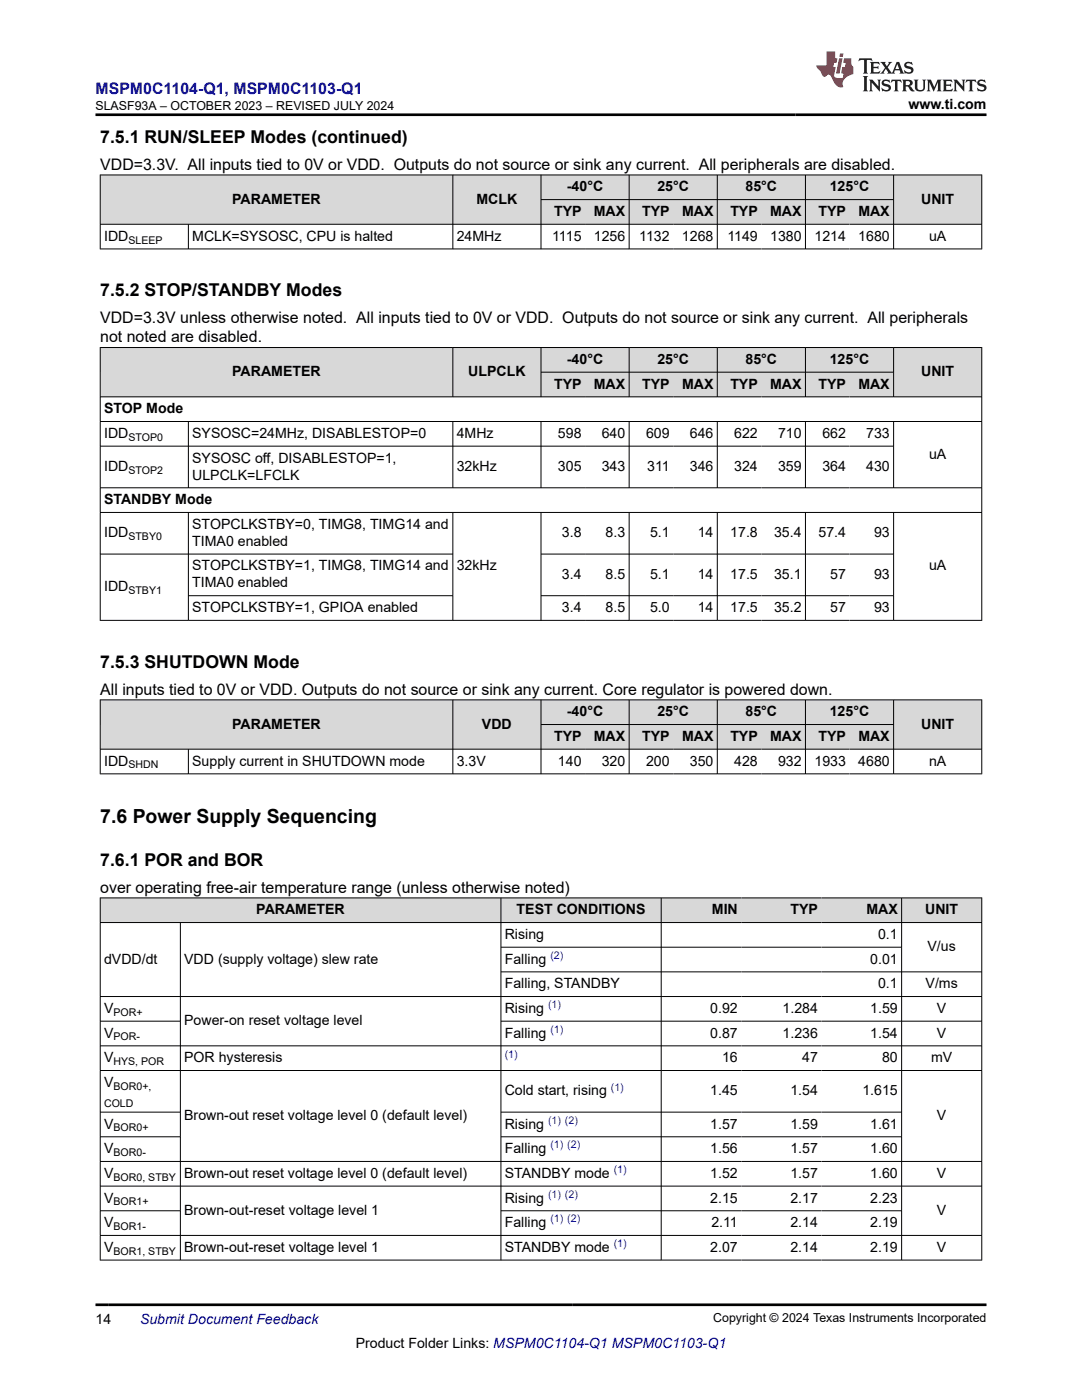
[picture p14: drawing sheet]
<svg xmlns="http://www.w3.org/2000/svg" width="216mm" height="279mm" viewBox="0 0 216 279" stroke-linecap="round" stroke-linejoin="round" font-family="sans-serif">
<defs><g id="words">
<text font-size="3.9" x="20" y="164.2">7.6 Power Supply Sequencing</text>
<g font-size="3.5">
<text x="20" y="28.5">7.5.1 RUN/SLEEP Modes (continued)</text>
<text x="20" y="59.2">7.5.2 STOP/STANDBY Modes</text>
<text x="20" y="133.3">7.5.3 SHUTDOWN Mode</text>
<text x="20" y="172.8">7.6.1 POR and BOR</text>
</g>
<text font-size="3.2" fill="#00f" x="19" y="18.7">MSPM0C1104-Q1, MSPM0C1103-Q1</text>
<g font-size="3.2">
<text x="20" y="33.9">VDD=3.3V. All inputs tied to 0V or VDD. Outputs do not source or sink any current. All peripherals are disabled.</text>
<text x="20" y="64.5">VDD=3.3V unless otherwise noted. All inputs tied to 0V or VDD. Outputs do not source or sink any current. All peripherals</text>
<text x="20" y="68.3">not noted are disabled.</text>
<text x="20" y="138.6">All inputs tied to 0V or VDD. Outputs do not source or sink any current. Core regulator is powered down.</text>
<text x="20" y="178.1">over operating free-air temperature range (unless otherwise noted)</text>
</g>
<g font-size="2.8">
<text x="181.3" y="21.8">www.ti.com</text>
<text x="46.3" y="40.7">PARAMETER</text>
<text x="95.1" y="40.7">MCLK</text>
<text x="113.1" y="38.2">-40°C</text>
<text x="131.2" y="38.2">25°C</text>
<text x="148.8" y="38.2">85°C</text>
<text x="165.6" y="38.2">125°C</text>
<text x="183.8" y="40.7">UNIT</text>
<text x="110.6" y="43.1">TYP</text>
<text x="118.5" y="43.1">MAX</text>
<text x="128.1" y="43.1">TYP</text>
<text x="136.1" y="43.1">MAX</text>
<text x="145.7" y="43.1">TYP</text>
<text x="153.7" y="43.1">MAX</text>
<text x="163.3" y="43.1">TYP</text>
<text x="171.3" y="43.1">MAX</text>
<text x="20.8" y="48">IDD</text>
<text x="38.4" y="48">MCLK=SYSOSC, CPU is halted</text>
<text x="91.1" y="48">24MHz</text>
<text x="110.2" y="48">1115</text>
<text x="118.5" y="48">1256</text>
<text x="127.6" y="48">1132</text>
<text x="136.1" y="48">1268</text>
<text x="145.2" y="48">1149</text>
<text x="153.7" y="48">1380</text>
<text x="162.5" y="48">1214</text>
<text x="171.3" y="48">1680</text>
<text x="185.4" y="48">uA</text>
<text x="46.3" y="75.1">PARAMETER</text>
<text x="93.4" y="75.1">ULPCLK</text>
<text x="110.6" y="77.6">TYP</text>
<text x="113.1" y="72.6">-40°C</text>
<text x="118.5" y="77.6">MAX</text>
<text x="128.1" y="77.6">TYP</text>
<text x="131.2" y="72.6">25°C</text>
<text x="136.1" y="77.6">MAX</text>
<text x="145.7" y="77.6">TYP</text>
<text x="148.8" y="72.6">85°C</text>
<text x="153.7" y="77.6">MAX</text>
<text x="163.3" y="77.6">TYP</text>
<text x="165.6" y="72.6">125°C</text>
<text x="171.3" y="77.6">MAX</text>
<text x="183.8" y="75.1">UNIT</text>
<text x="20.8" y="82.5">STOP Mode</text>
<text x="20.8" y="87.4">IDD</text>
<text x="38.4" y="87.4">SYSOSC=24MHz, DISABLESTOP=0</text>
<text x="91.1" y="87.4">4MHz</text>
<text x="111.3" y="87.4">598</text>
<text x="120.1" y="87.4">640</text>
<text x="128.9" y="87.4">609</text>
<text x="137.7" y="87.4">646</text>
<text x="146.5" y="87.4">622</text>
<text x="155.2" y="87.4">710</text>
<text x="164.1" y="87.4">662</text>
<text x="172.8" y="87.4">733</text>
<text x="20.8" y="94">IDD</text>
<text x="38.4" y="92.3">SYSOSC off, DISABLESTOP=1,</text>
<text x="38.4" y="95.7">ULPCLK=LFCLK</text>
<text x="91.1" y="94">32kHz</text>
<text x="111.3" y="94">305</text>
<text x="120.1" y="94">343</text>
<text x="129.1" y="94">311</text>
<text x="137.7" y="94">346</text>
<text x="146.5" y="94">324</text>
<text x="155.2" y="94">359</text>
<text x="164.1" y="94">364</text>
<text x="172.8" y="94">430</text>
<text x="185.4" y="91.5">uA</text>
<text x="20.8" y="100.6">STANDBY Mode</text>
<text x="20.8" y="107.2">IDD</text>
<text x="38.4" y="105.5">STOPCLKSTBY=0, TIMG8, TIMG14 and</text>
<text x="112.1" y="107.2">3.8</text>
<text x="120.8" y="107.2">8.3</text>
<text x="129.7" y="107.2">5.1</text>
<text x="139.2" y="107.2">14</text>
<text x="145.7" y="107.2">17.8</text>
<text x="154.5" y="107.2">35.4</text>
<text x="163.3" y="107.2">57.4</text>
<text x="174.4" y="107.2">93</text>
<text x="38.4" y="108.9">TIMA0 enabled</text>
<text x="38.4" y="113.9">STOPCLKSTBY=1, TIMG8, TIMG14 and</text>
<text x="91.1" y="113.9">32kHz</text>
<text x="185.4" y="113.9">uA</text>
<text x="20.8" y="118">IDD</text>
<text x="38.4" y="117.2">TIMA0 enabled</text>
<text x="112.1" y="115.5">3.4</text>
<text x="120.8" y="115.5">8.5</text>
<text x="129.7" y="115.5">5.1</text>
<text x="139.2" y="115.5">14</text>
<text x="145.7" y="115.5">17.5</text>
<text x="154.5" y="115.5">35.1</text>
<text x="165.7" y="115.5">57</text>
<text x="174.4" y="115.5">93</text>
<text x="38.4" y="122.2">STOPCLKSTBY=1, GPIOA enabled</text>
<text x="112.1" y="122.2">3.4</text>
<text x="120.8" y="122.2">8.5</text>
<text x="129.7" y="122.2">5.0</text>
<text x="139.2" y="122.2">14</text>
<text x="145.7" y="122.2">17.5</text>
<text x="154.5" y="122.2">35.2</text>
<text x="165.7" y="122.2">57</text>
<text x="174.4" y="122.2">93</text>
<text x="113.1" y="142.9">-40°C</text>
<text x="131.2" y="142.9">25°C</text>
<text x="148.8" y="142.9">85°C</text>
<text x="165.6" y="142.9">125°C</text>
<text x="46.3" y="145.4">PARAMETER</text>
<text x="96.2" y="145.4">VDD</text>
<text x="110.6" y="147.9">TYP</text>
<text x="118.5" y="147.9">MAX</text>
<text x="128.1" y="147.9">TYP</text>
<text x="136.1" y="147.9">MAX</text>
<text x="145.7" y="147.9">TYP</text>
<text x="153.7" y="147.9">MAX</text>
<text x="163.3" y="147.9">TYP</text>
<text x="171.3" y="147.9">MAX</text>
<text x="183.8" y="145.4">UNIT</text>
<text x="20.8" y="152.8">IDD</text>
<text x="38.4" y="152.8">Supply current in SHUTDOWN mode</text>
<text x="91.1" y="152.8">3.3V</text>
<text x="111.3" y="152.8">140</text>
<text x="120.1" y="152.8">320</text>
<text x="128.9" y="152.8">200</text>
<text x="137.7" y="152.8">350</text>
<text x="146.5" y="152.8">428</text>
<text x="155.2" y="152.8">932</text>
<text x="162.5" y="152.8">1933</text>
<text x="171.3" y="152.8">4680</text>
<text x="185.4" y="152.8">nA</text>
<text x="51.1" y="182.5">PARAMETER</text>
<text x="103.1" y="182.5">TEST CONDITIONS</text>
<text x="142" y="182.5">MIN</text>
<text x="157.7" y="182.5">TYP</text>
<text x="172.9" y="182.5">MAX</text>
<text x="184.6" y="182.5">UNIT</text>
<text x="100.7" y="187.4">Rising</text>
<text x="175.2" y="187.4">0.1</text>
<text x="185.1" y="189.8">V/us</text>
<text x="20.8" y="192.3">dVDD/dt</text>
<text x="36.8" y="192.3">VDD (supply voltage) slew rate</text>
<text x="100.7" y="192.3">Falling</text>
<text x="100.7" y="197.2">Falling, STANDBY</text>
<text x="173.6" y="192.3">0.01</text>
<text x="175.2" y="197.2">0.1</text>
<text x="184.7" y="197.2">V/ms</text>
<text x="20.8" y="202.2">V</text>
<text x="100.7" y="202.2">Rising</text>
<text x="141.7" y="202.2">0.92</text>
<text x="156.2" y="202.2">1.284</text>
<text x="173.6" y="202.2">1.59</text>
<text x="187" y="202.2">V</text>
<text x="20.8" y="207.1">V</text>
<text x="36.8" y="204.6">Power-on reset voltage level</text>
<text x="100.7" y="207.1">Falling</text>
<text x="141.7" y="207.1">0.87</text>
<text x="156.2" y="207.1">1.236</text>
<text x="173.6" y="207.1">1.54</text>
<text x="187" y="207.1">V</text>
<text x="20.8" y="212">V</text>
<text x="36.8" y="212">POR hysteresis</text>
<text x="144.1" y="212">16</text>
<text x="160.1" y="212">47</text>
<text x="176" y="212">80</text>
<text x="185.8" y="212">mV</text>
<text x="20.8" y="216.9">V</text>
<text x="100.7" y="218.6">Cold start, rising</text>
<text x="141.7" y="218.6">1.45</text>
<text x="157.7" y="218.6">1.54</text>
<text x="172.1" y="218.6">1.615</text>
<text x="20.8" y="225.2">V</text>
<text x="36.8" y="223.5">Brown-out reset voltage level 0 (default level)</text>
<text x="100.7" y="225.2">Rising</text>
<text x="141.7" y="225.2">1.57</text>
<text x="157.7" y="225.2">1.59</text>
<text x="173.6" y="225.2">1.61</text>
<text x="187" y="223.5">V</text>
<text x="20.8" y="230.1">V</text>
<text x="100.7" y="230.1">Falling</text>
<text x="141.7" y="230.1">1.56</text>
<text x="157.7" y="230.1">1.57</text>
<text x="173.6" y="230.1">1.60</text>
<text x="20.8" y="235.1">V</text>
<text x="20.8" y="240">V</text>
<text x="36.8" y="235.1">Brown-out reset voltage level 0 (default level)</text>
<text x="100.7" y="235.1">STANDBY mode</text>
<text x="100.7" y="240">Rising</text>
<text x="141.7" y="235.1">1.52</text>
<text x="141.7" y="240">2.15</text>
<text x="157.7" y="235.1">1.57</text>
<text x="157.7" y="240">2.17</text>
<text x="173.6" y="235.1">1.60</text>
<text x="173.6" y="240">2.23</text>
<text x="187" y="235.1">V</text>
<text x="20.8" y="244.9">V</text>
<text x="36.8" y="242.4">Brown-out-reset voltage level 1</text>
<text x="100.7" y="244.9">Falling</text>
<text x="141.9" y="244.9">2.11</text>
<text x="157.7" y="244.9">2.14</text>
<text x="173.6" y="244.9">2.19</text>
<text x="187" y="242.4">V</text>
<text x="20.8" y="249.8">V</text>
<text x="36.8" y="249.8">Brown-out-reset voltage level 1</text>
<text x="100.7" y="249.8">STANDBY mode</text>
<text x="141.7" y="249.8">2.07</text>
<text x="157.7" y="249.8">2.14</text>
<text x="173.6" y="249.8">2.19</text>
<text x="187" y="249.8">V</text>
<text x="19" y="264.2">14</text>
<text x="71" y="269">Product Folder Links: MSPM0C1104-Q1 MSPM0C1103-Q1</text>
</g>
<text font-size="2.8" fill="#00f" x="27.9" y="264.2">Submit Document Feedback</text>
<g font-size="2.5">
<text x="19.1" y="21.9">SLASF93A – OCTOBER 2023 – REVISED JULY 2024</text>
<text x="142.3" y="263.9">Copyright © 2024 Texas Instruments Incorporated</text>
</g>
<g font-size="2.1">
<text x="25.6" y="48.6">SLEEP</text>
<text x="25.6" y="88">STOP0</text>
<text x="25.6" y="94.6">STOP2</text>
<text x="25.6" y="107.8">STBY0</text>
<text x="25.6" y="118.6">STBY1</text>
<text x="25.6" y="153.4">SHDN</text>
<text x="22.6" y="202.7">POR+</text>
<text x="22.6" y="207.6">POR-</text>
<text x="22.6" y="212.6">HYS, POR</text>
<text x="20.8" y="220.9">COLD</text>
<text x="22.6" y="217.5">BOR0+,</text>
<text x="22.6" y="225.8">BOR0+</text>
<text x="22.6" y="230.7">BOR0-</text>
<text x="22.6" y="235.6">BOR0, STBY</text>
<text x="22.6" y="240.6">BOR1+</text>
<text x="22.6" y="245.5">BOR1-</text>
<text x="22.6" y="250.4">BOR1, STBY</text>
</g>
<g font-size="2.1" fill="#00f">
<text x="109.8" y="191.4">(2)</text>
<text x="109.3" y="201.2">(1)</text>
<text x="109.8" y="206.1">(1)</text>
<text x="100.7" y="211.1">(1)</text>
<text x="121.9" y="217.7">(1)</text>
<text x="109.3" y="224.3">(1) (2)</text>
<text x="109.8" y="229.2">(1) (2)</text>
<text x="109.3" y="239">(1) (2)</text>
<text x="122.5" y="234.1">(1)</text>
<text x="109.8" y="244">(1) (2)</text>
<text x="122.5" y="248.9">(1)</text>
</g>
</g></defs>
<g fill="#d8d8d8">
<path d="M20 34.9h175.9v4.9h-175.9z" fill-rule="evenodd"/>
<path d="M20.1 35h70.2v9.7h-70.2z" fill-rule="evenodd"/>
<path d="M90.4 35h17.5v9.7h-17.5z" fill-rule="evenodd"/>
<path d="M108 35h17.5v4.8h-17.5z" fill-rule="evenodd"/>
<path d="M125.6 35h17.5v4.8h-17.5z" fill-rule="evenodd"/>
<path d="M143.2 35h17.5v4.8h-17.5z" fill-rule="evenodd"/>
<path d="M160.8 35h17.4v4.8h-17.4z" fill-rule="evenodd"/>
<path d="M178.4 35h17.4v9.7h-17.4z" fill-rule="evenodd"/>
<path d="M108 39.9h8.7v4.8h-8.7z" fill-rule="evenodd"/>
<path d="M116.7 39.9h8.8v4.8h-8.8z" fill-rule="evenodd"/>
<path d="M125.6 39.9h8.7v4.8h-8.7z" fill-rule="evenodd"/>
<path d="M134.3 39.9h8.8v4.8h-8.8z" fill-rule="evenodd"/>
<path d="M143.2 39.9h8.7v4.8h-8.7z" fill-rule="evenodd"/>
<path d="M151.9 39.9h8.8v4.8h-8.8z" fill-rule="evenodd"/>
<path d="M160.8 39.9h8.7v4.8h-8.7z" fill-rule="evenodd"/>
<path d="M169.5 39.9h8.7v4.8h-8.7z" fill-rule="evenodd"/>
</g>
<g fill="none" stroke="#000" stroke-width=".2">
<path d="M19.9 34.9h176.1M20 34.9v14.8M90.4 34.9v14.8M107.9 34.9v14.8M107.9 39.8h70.5M125.5 34.9v14.8M143.1 34.9v14.8M160.7 34.9v14.8M178.3 34.9v14.8M195.9 34.9v14.8M19.9 44.8h176.1M19.9 49.7h176.1"/>
<path d="M37.6 44.8v4.9"/>
</g>
<g fill="#d8d8d8">
<path d="M20 69.4h175.9v4.9h-175.9z" fill-rule="evenodd"/>
<path d="M20.1 69.4h70.2v9.7h-70.2z" fill-rule="evenodd"/>
<path d="M90.4 69.4h17.5v9.7h-17.5z" fill-rule="evenodd"/>
<path d="M108 69.4h17.5v4.8h-17.5z" fill-rule="evenodd"/>
<path d="M125.6 69.4h17.5v4.8h-17.5z" fill-rule="evenodd"/>
<path d="M143.2 69.4h17.5v4.8h-17.5z" fill-rule="evenodd"/>
<path d="M160.8 69.4h17.4v4.8h-17.4z" fill-rule="evenodd"/>
<path d="M178.4 69.4h17.4v9.7h-17.4z" fill-rule="evenodd"/>
<path d="M108 74.3h8.7v4.8h-8.7z" fill-rule="evenodd"/>
<path d="M116.7 74.3h8.8v4.8h-8.8z" fill-rule="evenodd"/>
<path d="M125.6 74.3h8.7v4.8h-8.7z" fill-rule="evenodd"/>
<path d="M134.3 74.3h8.8v4.8h-8.8z" fill-rule="evenodd"/>
<path d="M143.2 74.3h8.7v4.8h-8.7z" fill-rule="evenodd"/>
<path d="M151.9 74.3h8.8v4.8h-8.8z" fill-rule="evenodd"/>
<path d="M160.8 74.3h8.7v4.8h-8.7z" fill-rule="evenodd"/>
<path d="M169.5 74.3h8.7v4.8h-8.7z" fill-rule="evenodd"/>
</g>
<g fill="none" stroke="#000" stroke-width=".2">
<path d="M19.9 69.4h176.1M19.9 79.2h176.1M20 69.3v54.6M90.4 69.3v10M107.9 69.3v10M107.9 74.3h70.5M125.5 69.3v10M143.1 69.3v10M160.7 69.3v10M178.3 69.3v10M195.9 69.3v54.6M19.9 84.1h176.1"/>
<path d="M19.9 89h158.5M37.6 84.1v13.3M90.4 84.1v13.3M107.9 84.1v13.3M125.5 84.1v13.3M143.1 84.1v13.3M160.7 84.1v13.3M178.3 84.1v13.3M196 97.3h-176.1M19.9 102.3h176.1M19.9 110.6h70.5M37.6 102.3v21.6"/>
<path d="M37.6 118.9h52.8M90.4 102.3v21.6M107.9 102.3v21.6M107.9 110.6h70.5M107.9 118.9h70.5M125.5 102.3v21.6M143.1 102.3v21.6M160.7 102.3v21.6M178.3 102.3v21.6M19.9 123.8h176.1"/>
</g>
<g fill="#d8d8d8">
<path d="M20 139.7h175.9v4.9h-175.9z" fill-rule="evenodd"/>
<path d="M20.1 139.7h70.2v9.8h-70.2z" fill-rule="evenodd"/>
<path d="M90.4 139.7h17.5v9.8h-17.5z" fill-rule="evenodd"/>
<path d="M108 139.7h17.5v4.8h-17.5z" fill-rule="evenodd"/>
<path d="M125.6 139.7h17.5v4.8h-17.5z" fill-rule="evenodd"/>
<path d="M143.2 139.7h17.5v4.8h-17.5z" fill-rule="evenodd"/>
<path d="M160.8 139.7h17.4v4.8h-17.4z" fill-rule="evenodd"/>
<path d="M178.4 139.7h17.4v9.8h-17.4z" fill-rule="evenodd"/>
<path d="M108 144.7h8.7v4.8h-8.7z" fill-rule="evenodd"/>
<path d="M116.7 144.7h8.8v4.8h-8.8z" fill-rule="evenodd"/>
<path d="M125.6 144.7h8.7v4.8h-8.7z" fill-rule="evenodd"/>
<path d="M134.3 144.7h8.8v4.8h-8.8z" fill-rule="evenodd"/>
<path d="M143.2 144.7h8.7v4.8h-8.7z" fill-rule="evenodd"/>
<path d="M151.9 144.7h8.8v4.8h-8.8z" fill-rule="evenodd"/>
<path d="M160.8 144.7h8.7v4.8h-8.7z" fill-rule="evenodd"/>
<path d="M169.5 144.7h8.7v4.8h-8.7z" fill-rule="evenodd"/>
</g>
<g fill="none" stroke="#000" stroke-width=".2">
<path d="M19.9 139.7h176.1M20 139.6v14.9M90.4 139.6v14.9M107.9 139.6v14.9M125.5 139.6v14.9M143.1 139.6v14.9M160.7 139.6v14.9M178.3 139.6v14.9M195.9 139.6v14.9M19.9 149.5h176.1M19.9 154.4h176.1M37.6 149.5v5"/>
<path d="M107.9 144.6h70.5"/>
</g>
<g fill="#d8d8d8">
<path d="M20 179.2h175.9v4.9h-175.9z" fill-rule="evenodd"/>
<path d="M20.1 179.3h79.8v4.8h-79.8z" fill-rule="evenodd"/>
<path d="M100 179.3h31.9v4.8h-31.9z" fill-rule="evenodd"/>
<path d="M132 179.3h15.9v4.8h-15.9z" fill-rule="evenodd"/>
<path d="M147.9 179.3h16v4.8h-16z" fill-rule="evenodd"/>
<path d="M163.9 179.3h15.9v4.8h-15.9z" fill-rule="evenodd"/>
<path d="M180 179.3h15.8v4.8h-15.8z" fill-rule="evenodd"/>
</g>
<g fill="none" stroke="#000" stroke-width=".2">
<path d="M19.9 179.2h176.1M20 179.1v72.4M100 179.1v72.4M131.9 179.1v72.4M179.9 179.1v72.4M195.9 179.1v72.4M19.9 184.1h176.1M19.9 198.9h176.1M36 184.1v67.4M100 189h80M196 194h-96M19.9 203.8h16.2"/>
<path d="M19.9 208.7h176.1M19.9 213.6h176.1M100 203.8h96M19.9 222h16.2M19.9 231.8h176.1M19.9 226.9h16.2M19.9 236.7h176.1M100 222h80M100 226.9h80M19.9 241.6h16.2M19.9 251.5h176.1M100 241.6h80"/>
<path d="M196 246.6h-176.1"/>
</g>
<path d="M171.5 11.6l-.2 .6 .5-.2h.6v.1v2.2l-.2 .4h1l-.2-.4v-2.2v-.1h.5l.5 .2-.1-.6zM173.6 12.4l.2 .3v1.6l-.2 .4h1.9l.1-.6a1.08 1.08 0 0 1-1.3 .2v-.7h.6l.4 .2v-.7l-.4 .2h-.6v-.5l.2-.2a1 1 0 0 1 1 .3l-.1-.5zM175.7 12.4l.9 1.1-1 1.2h.9l-.2-.2 .5-.8 .4 .8-.2 .2h1.6l-.2-.2 .2-.5h.9l.1 .5-.1 .2h.9l-.2-.4-.8-1.9h-.5l-.9 2.1-.9-1.1 .9-1h-.8l.2 .2-.4 .6-.4-.6 .2-.2zM179 12.8l.4 1h-.7zM180.7 12.5a.65 .65 0 0 0-.2 .7 .65 .65 0 0 0 .6 .5l.6 .1 .1 .3a.79 .79 0 0 1-.7 .4 .79 .79 0 0 1-.7-.5l.1 .7 .2-.1a.93 .93 0 0 0 1.1 0 .93 .93 0 0 0 .4-.9 1.46 1.46 0 0 0-1.2-.6l-.1-.3a1.09 1.09 0 0 1 1.2 .2l-.2-.6-.1 .1-.5-.2zM172.2 15.2l.2 .4v2.2l-.2 .4h1l-.2-.4v-2.2l.2-.4zM173.4 15.9l.2 .4v1.5l-.2 .4h.8l-.3-.4 .1-1.3 1.6 1.8v-2l.2-.4h-.7l.1 .2 .1 1.1-1.2-1.3zM176.2 16a.65 .65 0 0 0-.2 .8 .65 .65 0 0 0 .6 .4l.6 .2 .1 .2a.79 .79 0 0 1-.7 .4 .79 .79 0 0 1-.7-.5l.1 .7 .2-.1a.93 .93 0 0 0 1.1 .1 .93 .93 0 0 0 .4-1 1.46 1.46 0 0 0-1.2-.5l-.1-.4a1.09 1.09 0 0 1 1.2 .2l-.1-.6-.2 .1-.5-.1zM177.9 15.9l-.1 .6a.63 .63 0 0 1 .8-.3v1.6l-.3 .4h1l-.2-.4v-1.6a.66 .66 0 0 1 .8 .3l-.1-.6zM180 15.9l.2 .4v1.5l-.2 .4h1l-.2-.2-.1-.7h.5l.1 .2a.79 .79 0 0 0 1.2 .6l-1-.9a.61 .61 0 0 0 .6-.6 .61 .61 0 0 0-.5-.7zM180.8 16.2h.1a.47 .47 0 0 1 .5 .1 .47 .47 0 0 1 .1 .5l-.1 .1-.7 .1zM182.3 15.9l.2 .2a2.27 2.27 0 0 0 .4 2 1.04 1.04 0 0 0 1.7-.7v-1.3l.2-.2h-.8l.2 .4v1.1a.6 .6 0 0 1-.6 .6 .6 .6 0 0 1-.6-.6v-1.1l.3-.4zM184.9 15.9l.2 .4v1.5l-.2 .4h.8l-.3-.4v-1.4l.9 1.9 .9-1.9v1.4l-.3 .4h1l-.2-.4v-1.5l.2-.4h-.8l-.7 1.5-.6-1.5zM188.1 15.9l.2 .4v1.5l-.2 .4h1.9l.1-.6a1.09 1.09 0 0 1-1.3 .2v-.7h.6l.4 .2v-.6l-.4 .2h-.6v-.6l.2-.1a1.01 1.01 0 0 1 1 .3l-.1-.6zM190.2 15.9l.3 .4v1.5l-.3 .4h.8l-.2-.4v-1.3l1.6 1.8v-2l.2-.4h-.7l.2 .2v1.1l-1.2-1.3zM192.8 15.9l-.1 .6a.63 .63 0 0 1 .8-.3v1.6l-.3 .4h1l-.2-.4v-1.6a.66 .66 0 0 1 .8 .3l-.1-.6zM195.2 16a.65 .65 0 0 0-.2 .8 .65 .65 0 0 0 .6 .4l.6 .2 .2 .2a.79 .79 0 0 1-.7 .4 .79 .79 0 0 1-.7-.5l.1 .7 .2-.1a.93 .93 0 0 0 1 .1 .93 .93 0 0 0 .5-1 1.46 1.46 0 0 0-1.3-.5v-.4a1.09 1.09 0 0 1 1.2 .2l-.2-.6-.2 .1-.5-.1z" fill="#231f20"/>
<path d="M164.9 10.3v2.7h-2l.1 .4 .8 1a.95 .95 0 0 0 1 .9 .59 .59 0 0 1 .5-.4 .59 .59 0 0 1 .5 .3l.4 .8a1.59 1.59 0 0 0 2.1 1.4 1.61 1.61 0 0 1 1-2.3l1-.3-.1-1.5a1.59 1.59 0 0 1-.3-1.7h-1.5l-.2 .9h.6l-.2 .9h-.5l-.2 .9v.3l.4 .1-.1 .9h-.7a.73 .73 0 0 1-1-.7l.3-1.5h-.5l.1-.9h.5l.2-.9h-.5v-1.3zM167.4 11.6l-.6 3.1h.7l.6-3.1zM167.6 10.7l-.1 .6h.7l.1-.6z" fill="#ed1c24"/>
<path d="M19 22.9h177.8M19 260.4h177.8" fill="none" stroke="#000" stroke-width=".53"/>
<use href="#words"/>
</svg>
